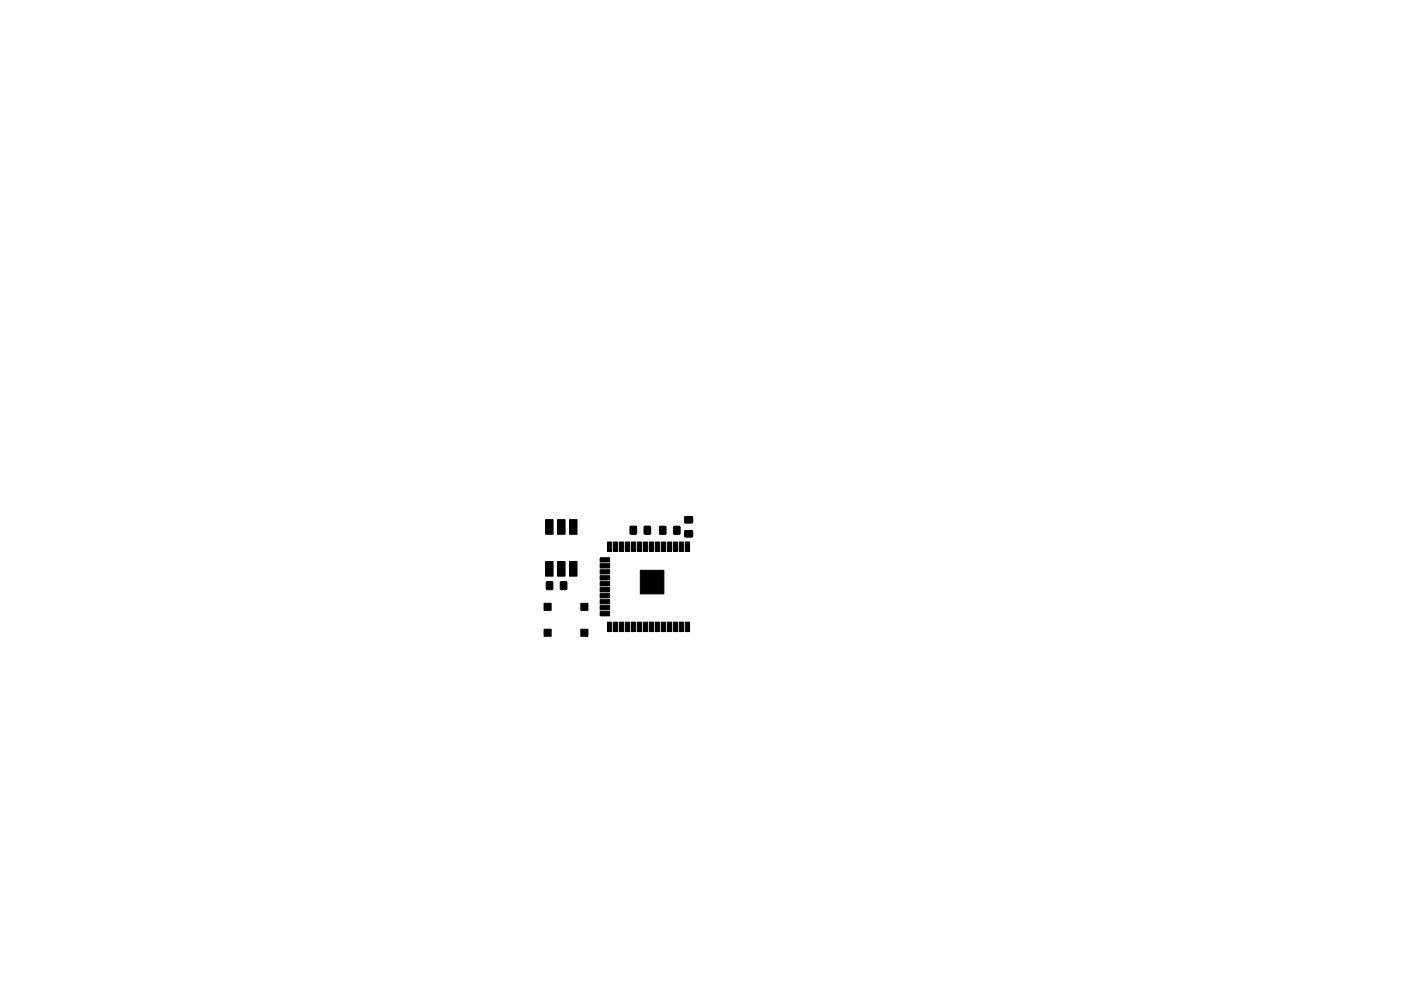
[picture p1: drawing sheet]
<svg xmlns="http://www.w3.org/2000/svg" width="297mm" height="210mm" viewBox="0 0 297 210" stroke-linecap="round" stroke-linejoin="round" font-family="sans-serif">
<g fill="#000" stroke="#000" stroke-width=".21">
<path d="M115.7 110.3h1.6v3.1h-1.6zM118.2 110.3h1.6v3.1h-1.6zM120.7 110.3h1.6v3.1h-1.6zM127.2 118.3h2v.9h-2zM128.8 115h.9v2h-.9zM130.1 115h.9v2h-.9zM131.3 115h.9v2h-.9zM132.6 115h.9v2h-.9zM133.9 115h.9v2h-.9zM133.6 111.7h1.3v1.6h-1.3zM135.1 115h.9v2h-.9zM136.4 115h.9v2h-.9z"/>
<path d="M137.7 115h.9v2h-.9zM136.6 111.7h1.3v1.6h-1.3zM139 115h.9v2h-.9zM140.2 115h.9v2h-.9zM139.9 111.7h1.3l-.1 1.6h-1.2zM141.5 115h.9v2h-.9zM142.8 115h.9v2h-.9zM142.8 111.7h1.3v1.6h-1.3zM144 115h.9v2h-.9zM145.3 115h.9v2h-.9zM145.2 109.6h1.6v1.3h-1.6zM145.2 112.6h1.6v1.3h-1.6z"/>
<path d="M115.4 128h1.4v1.5h-1.4zM115.4 133.5h1.4v1.5h-1.4zM115.9 123.4l1.3 .1-.1 1.6-1.2-.1zM115.7 119.1h1.6v3.1h-1.6zM118.2 119.1h1.6v3.1h-1.6zM118.8 123.4l1.3 .1v1.6l-1.3-.1zM120.7 119.1h1.6v3.1h-1.6zM123.2 128h1.4v1.5h-1.4zM123.2 133.5h1.4v1.5h-1.4zM127.2 119.6h2v.9h-2zM127.2 120.9h2v.9h-2zM127.2 122.1h2v.9h-2z"/>
<path d="M127.2 123.4h2v.9h-2zM127.2 124.7h2v.9h-2zM127.2 126h2v.9h-2zM127.2 127.2h2v.9h-2zM127.2 128.5h2v.9h-2zM127.2 129.8h2v.9h-2zM128.8 132h.9v2h-.9zM130.1 132h.9v2h-.9zM131.3 132h.9v2h-.9zM132.6 132h.9v2h-.9zM133.9 132h.9v2h-.9zM135.1 132h.9v2h-.9z"/>
<path d="M135.8 121h5v5h-5zM136.4 132h.9v2h-.9zM137.7 132h.9v2h-.9zM139 132h.9v2h-.9zM140.2 132h.9v2h-.9zM141.5 132h.9v2h-.9zM142.8 132h.9v2h-.9zM144 132h.9v2h-.9zM145.3 132h.9v2h-.9z"/>
</g>
</svg>
